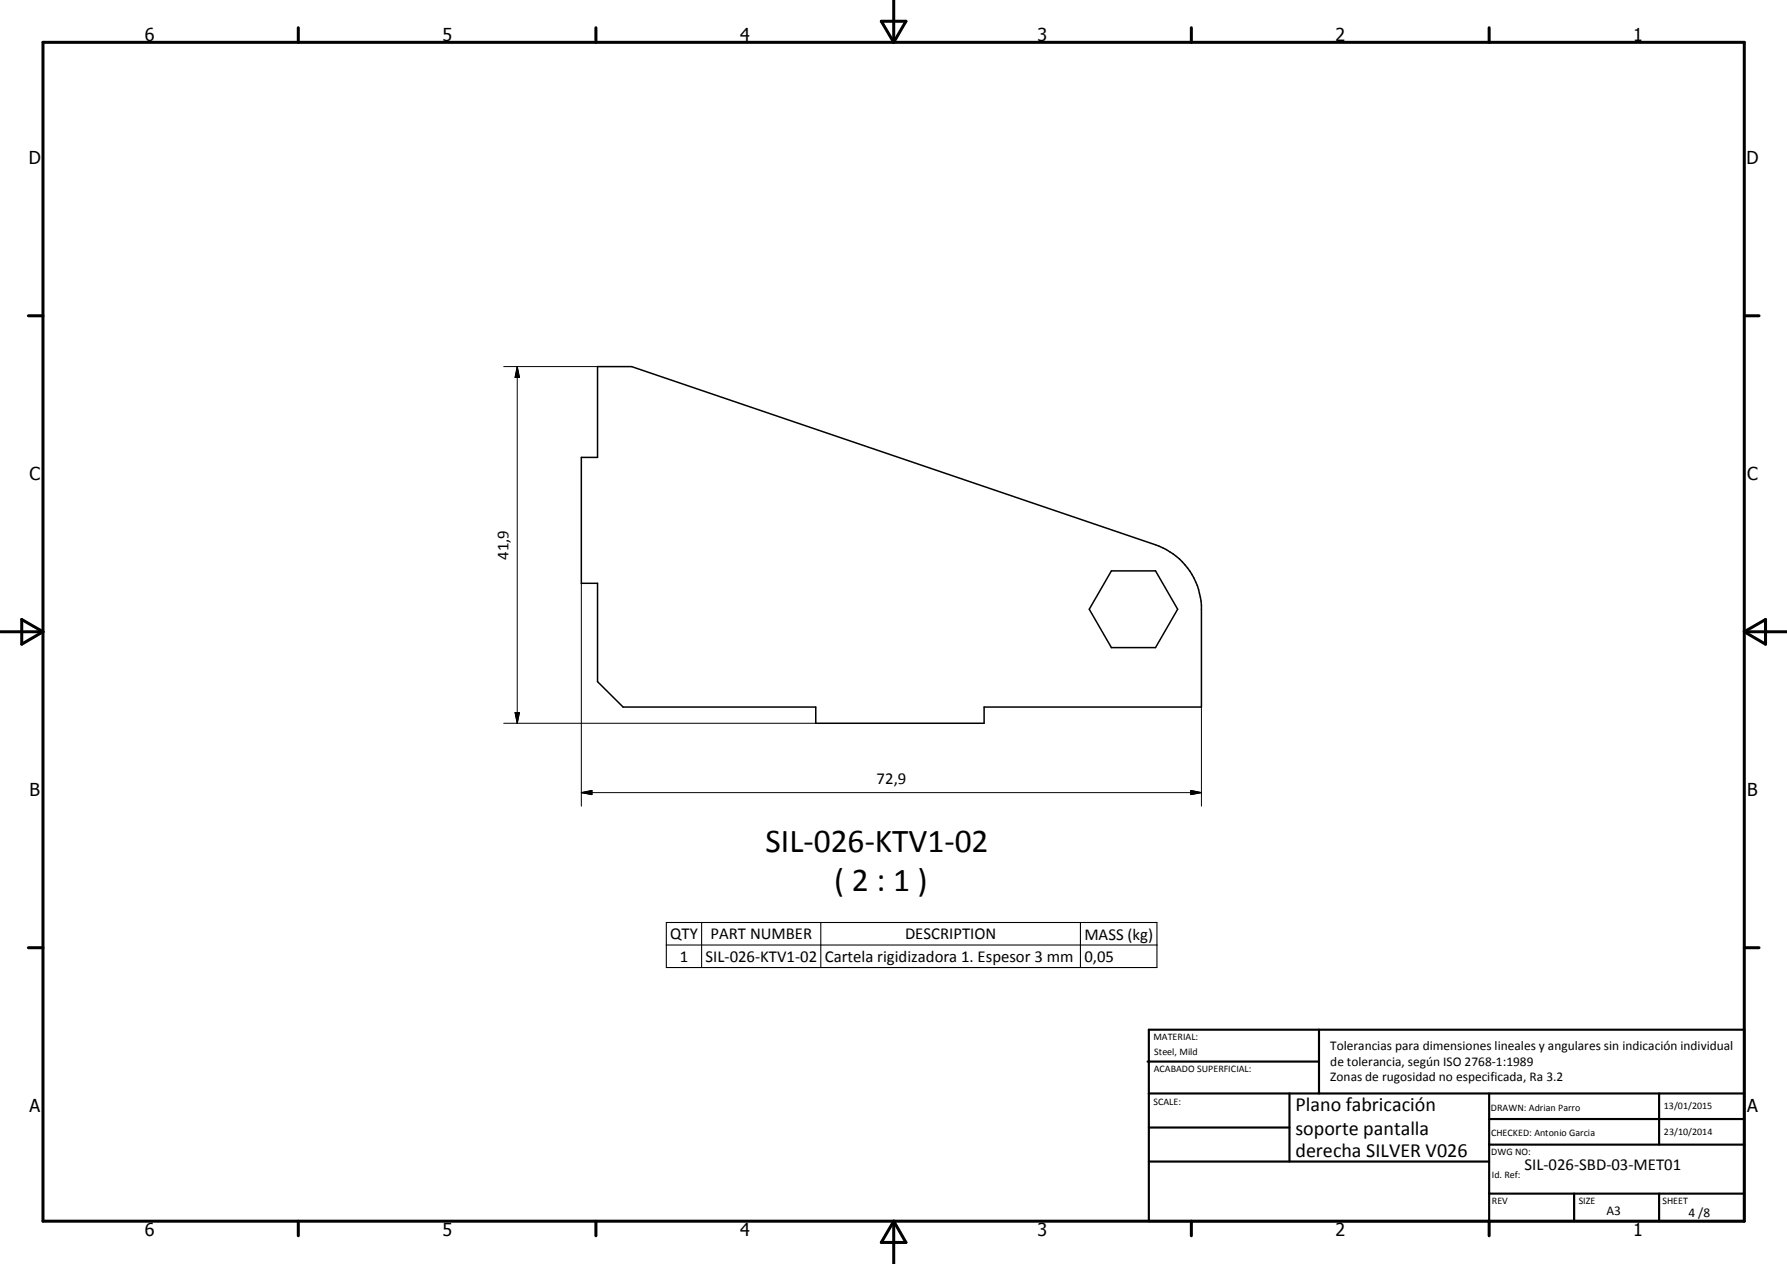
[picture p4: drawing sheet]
<svg xmlns="http://www.w3.org/2000/svg" width="420mm" height="297mm" viewBox="0 0 420 297" stroke-linecap="round" stroke-linejoin="round" font-family="sans-serif">
<defs><g id="words">
<g font-size="7.9">
<text x="180" y="200.3">SIL-026-KTV1-02</text>
<text x="196.2" y="209.3">( 2 : 1 )</text>
</g>
<g font-size="4.7">
<text x="304.6" y="261.2">Plano fabricación</text>
<text x="304.6" y="266.6">soporte pantalla</text>
<text x="304.6" y="272">derecha SILVER V026</text>
</g>
<g font-size="4.2">
<text x="34" y="9.6">6</text>
<text x="104" y="9.6">5</text>
<text x="174" y="9.6">4</text>
<text x="244" y="9.6">3</text>
<text x="314" y="9.6">2</text>
<text x="384" y="9.6">1</text>
<text x="6.8" y="38.7">D</text>
<text x="410.6" y="38.7">D</text>
<text x="7" y="112.9">C</text>
<text x="410.8" y="112.9">C</text>
<text x="7" y="187.1">B</text>
<text x="410.8" y="187.1">B</text>
<text x="7" y="261.4">A</text>
<text x="410.8" y="261.4">A</text>
<text x="34" y="290.4">6</text>
<text x="104" y="290.4">5</text>
<text x="174" y="290.4">4</text>
<text x="244" y="290.4">3</text>
<text x="314" y="290.4">2</text>
<text x="384" y="290.4">1</text>
</g>
<g font-size="3.9">
<text x="119.6" y="131.6" transform="rotate(-90 119.6 131.6)">41,9</text>
<text x="206.1" y="184.2">72,9</text>
<text x="157.6" y="220.7">QTY</text>
<text x="167.1" y="220.7">PART NUMBER</text>
<text x="212.8" y="220.7">DESCRIPTION</text>
<text x="255" y="220.8">MASS (kg)</text>
<text x="159.8" y="226">1</text>
<text x="165.9" y="226">SIL-026-KTV1-02</text>
<text x="193.9" y="226.1">Cartela rigidizadora 1. Espesor 3 mm</text>
<text x="255" y="226">0,05</text>
<text x="358.5" y="275">SIL-026-SBD-03-MET01</text>
</g>
<g font-size="3.1">
<text x="312.7" y="246.8">Tolerancias para dimensiones lineales y angulares sin indicación individual</text>
<text x="312.7" y="250.4">de tolerancia, según ISO 2768-1:1989</text>
<text x="312.7" y="254">Zonas de rugosidad no especificada, Ra 3.2</text>
<text x="377.7" y="285.6">A3</text>
<text x="397" y="285.9">4 /8</text>
</g>
<g font-size="2.4">
<text x="271.2" y="244.4">MATERIAL:</text>
<text x="271.3" y="252">ACABADO SUPERFICIAL:</text>
<text x="271.4" y="247.9">Steel, Mild</text>
<text x="271.2" y="259.7">SCALE:</text>
<text x="350.6" y="261">DRAWN: Adrian Parro</text>
<text x="391.2" y="260.6">13/01/2015</text>
<text x="350.6" y="267">CHECKED: Antonio Garcia</text>
<text x="391.2" y="266.7">23/10/2014</text>
<text x="350.6" y="271.4">DWG NO:</text>
<text x="350.8" y="276.9">Id. Ref:</text>
<text x="350.8" y="282.8">REV</text>
<text x="371.2" y="282.9">SIZE</text>
<text x="390.9" y="282.9">SHEET</text>
</g>
</g></defs>
<path d="M140.5 86.1h8l123.1 41.9a16.1 16.1 0 0 1 10.9 14.2v24h-51.1v3.8h-39.6v-3.8h-45.3l-6-6v-23.1h-3.8v-29.6h3.8zM261.3 134.2h10.4l5.2 9-5.2 9h-10.4l-5.2-9z" fill="none" stroke="#000" stroke-width=".35"/>
<g fill="none" stroke="#000" stroke-width=".71">
<path d="M10.1 9.9h400v277.1h-400zM70.1 6.5v3.4M140.1 6.5v3.4M207.2 5h5.8l-2.9 4.9zM210.1 0v9.9M280.1 6.5v3.4M350.1 6.5v3.4M6.7 74.2h3.4M410.1 74.2h3.5M.1 148.5h10M5.1 145.6l5 2.9-5 2.9zM410.1 148.5h10"/>
<path d="M410.1 148.5l5-2.9v5.8zM6.7 222.7h3.4M410.1 222.7h3.5M70.1 287v3.4M140.1 287v3.4M210.1 287v10M210.1 287l2.9 5h-5.8zM280.1 287v3.4M350.1 287v3.4"/>
</g>
<g fill="none" stroke="#000" stroke-width=".51">
<path d="M269.8 249.5h40.3M270.1 242h140v45h-140zM270.1 257h140M303.2 257v16M310.1 242v15M350.1 257v30M390.1 257v12M270.1 265h33.1M270.1 273h80M350.1 269h60M350.1 263h60M350.1 280.5h60"/>
<path d="M370.1 280.5v6.5M390.1 280.5v6.5"/>
</g>
<path d="M156.7 216.8h115.3v10.6h-115.3zM165 216.8v10.6M193 216.8v10.6M254 216.8v10.6M156.7 222.1h115.3" fill="none" stroke="#000" stroke-width=".25"/>
<path d="M118.4 86.1h22.1M121.6 86.1l.5 2.6h-1zM121.6 86.1v83.9M136.7 137.1v52.3M118.4 170h73.4M121.1 167.5h1l-.5 2.5zM282.5 166.2v23.2M136.7 186.3l2.5-.5v.9zM136.7 186.3h145.8M280 185.8l2.5 .5-2.5 .4z" fill="none" stroke="#000" stroke-width=".24"/>
<path d="M121.6 86.1l.5 2.6h-1zM121.1 167.5h1l-.5 2.5zM136.7 186.3l2.5-.5v.9zM280 185.8l2.5 .5-2.5 .4z" fill="#000"/>
<use href="#words"/>
</svg>
